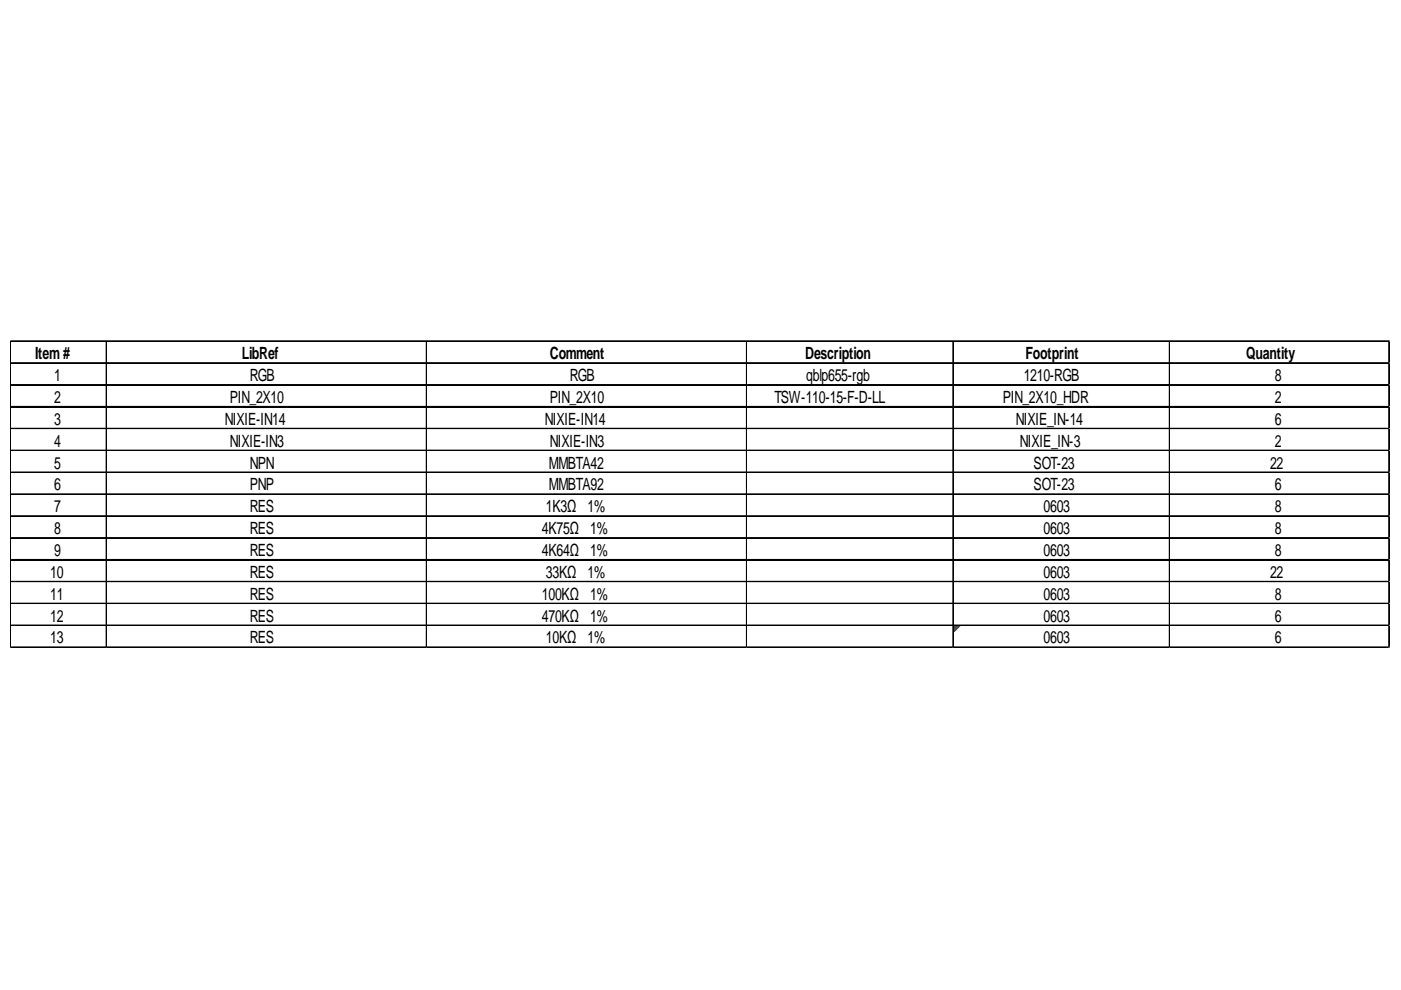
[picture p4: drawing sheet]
<svg xmlns="http://www.w3.org/2000/svg" width="297mm" height="210mm" viewBox="0 0 297 210" stroke-linecap="round" stroke-linejoin="round" font-family="sans-serif">
<defs><g id="words">
<g font-size="3.6">
<text x="7.5" y="76.2">Item#</text>
<text x="51.3" y="76.2">LibRef</text>
<text x="116.6" y="76.2">Comment</text>
<text x="170.7" y="76.2">Description</text>
<text x="217.5" y="76.2">Footprint</text>
<text x="264.2" y="76.2">Quantity</text>
<text x="11.5" y="80.8">1</text>
<text x="52.9" y="80.8">RGB</text>
<text x="120.8" y="80.8">RGB</text>
<text x="170.9" y="80.8">qblp655-rgb</text>
<text x="217" y="80.8">1210-RGB</text>
<text x="270.3" y="80.8">8</text>
<text x="11.5" y="85.4">2</text>
<text x="48.7" y="85.4">PIN_2X10</text>
<text x="116.6" y="85.4">PIN_2X10</text>
<text x="164.2" y="85.4">TSW-110-15-F-D-LL</text>
<text x="212.6" y="85.4">PIN_2X10_HDR</text>
<text x="270.3" y="85.4">2</text>
<text x="11.5" y="90.1">3</text>
<text x="11.5" y="94.7">4</text>
<text x="47.7" y="90.1">NIXIE-IN14</text>
<text x="48.7" y="94.7">NIXIE-IN3</text>
<text x="115.5" y="90.1">NIXIE-IN14</text>
<text x="116.6" y="94.7">NIXIE-IN3</text>
<text x="215.3" y="90.1">NIXIE_IN-14</text>
<text x="216.2" y="94.7">NIXIE_IN-3</text>
<text x="270.3" y="90.1">6</text>
<text x="270.3" y="94.7">2</text>
<text x="11.5" y="99.3">5</text>
<text x="52.9" y="99.3">NPN</text>
<text x="116.4" y="99.3">MMBTA42</text>
<text x="219.2" y="99.3">SOT-23</text>
<text x="269.3" y="99.3">22</text>
<text x="11.5" y="104">6</text>
<text x="52.9" y="104">PNP</text>
<text x="116.4" y="104">MMBTA92</text>
<text x="219.2" y="104">SOT-23</text>
<text x="270.3" y="104">6</text>
<text x="11.5" y="108.6">7</text>
<text x="11.5" y="113.3">8</text>
<text x="52.9" y="108.6">RES</text>
<text x="52.9" y="113.3">RES</text>
<text x="114.9" y="113.3">4K75Ω 1%</text>
<text x="115.8" y="108.6">1K3Ω 1%</text>
<text x="221.3" y="108.6">0603</text>
<text x="221.3" y="113.3">0603</text>
<text x="270.3" y="108.6">8</text>
<text x="270.3" y="113.3">8</text>
<text x="11.5" y="117.9">9</text>
<text x="52.9" y="117.9">RES</text>
<text x="114.9" y="117.9">4K64Ω 1%</text>
<text x="221.3" y="117.9">0603</text>
<text x="270.3" y="117.9">8</text>
<text x="10.7" y="122.5">10</text>
<text x="52.9" y="122.5">RES</text>
<text x="115.8" y="122.5">33KΩ 1%</text>
<text x="221.3" y="122.5">0603</text>
<text x="269.3" y="122.5">22</text>
<text x="10.7" y="127.2">11</text>
<text x="10.7" y="131.8">12</text>
<text x="52.9" y="127.2">RES</text>
<text x="52.9" y="131.8">RES</text>
<text x="114.9" y="127.2">100KΩ 1%</text>
<text x="114.9" y="131.8">470KΩ 1%</text>
<text x="221.3" y="127.2">0603</text>
<text x="221.3" y="131.8">0603</text>
<text x="270.3" y="127.2">8</text>
<text x="270.3" y="131.8">6</text>
<text x="10.7" y="136.4">13</text>
<text x="52.9" y="136.4">RES</text>
<text x="115.8" y="136.4">10KΩ 1%</text>
<text x="221.3" y="136.4">0603</text>
<text x="270.3" y="136.4">6</text>
</g>
</g></defs>
<path d="M202.2 132.8h1.3" fill="none" stroke="#008000" stroke-width=".25"/>
<path d="M202.2 132.8h1.3v.2h-1.3z" fill="#008000"/>
<path d="M202.2 133h1.1" fill="none" stroke="#008000" stroke-width=".25"/>
<path d="M202.2 133h1.1v.2h-1.1z" fill="#008000"/>
<path d="M202.2 133.2h.9" fill="none" stroke="#008000" stroke-width=".25"/>
<path d="M202.2 133.2h.9v.2h-.9z" fill="#008000"/>
<path d="M202.2 133.4h.7" fill="none" stroke="#008000" stroke-width=".25"/>
<path d="M202.2 133.4h.7v.2h-.7z" fill="#008000"/>
<path d="M202.2 133.6h.5" fill="none" stroke="#008000" stroke-width=".25"/>
<path d="M202.2 133.6h.5v.2h-.5z" fill="#008000"/>
<path d="M202.2 133.8h.2" fill="none" stroke="#008000" stroke-width=".25"/>
<path d="M202.2 133.8h.2v.2h-.2z" fill="#008000"/>
<g fill="none" stroke="#000" stroke-width=".25">
<path d="M2.2 72.3v65.1M2.4 72.3h292.2M2.4 76.9h292.2M22.5 72.5v64.9M90.4 72.5v64.9M158.3 72.5v64.9M202 72.5v64.9M247.9 72.5v64.9M294.4 72.5v64.9M2.4 81.6h20.1M2.4 86.2h20.1M2.4 90.8h20.1"/>
<path d="M2.4 95.5h20.1M22.7 81.6h67.7M22.7 86.2h67.7M22.7 90.8h67.7M22.7 95.5h67.7M90.6 81.6h67.7M90.6 86.2h67.7M90.6 90.8h67.7M90.6 95.5h67.7M158.5 81.6h43.5M158.5 86.2h43.5M158.5 90.8h43.5"/>
<path d="M158.5 95.5h43.5M202.2 81.6h45.7M202.2 86.2h45.7M202.2 90.8h45.7M202.2 95.5h45.7M248.1 81.6h46.3M248.1 86.2h46.3M248.1 90.8h46.3M248.1 95.5h46.3M2.4 100.1h20.1M2.4 104.7h20.1M2.4 109.4h20.1"/>
<path d="M2.4 114h20.1M2.4 118.7h20.1M22.7 100.1h67.7M22.7 104.7h67.7M22.7 109.4h67.7M22.7 114h67.7M22.7 118.7h67.7M90.6 100.1h67.7M90.6 104.7h67.7M90.6 109.4h67.7M90.6 114h67.7M90.6 118.7h67.7"/>
<path d="M158.5 100.1h43.5M158.5 104.7h43.5M158.5 109.4h43.5M158.5 114h43.5M158.5 118.7h43.5M202.2 100.1h45.7M202.2 104.7h45.7M202.2 109.4h45.7M202.2 114h45.7M202.2 118.7h45.7M248.1 100.1h46.3M248.1 104.7h46.3"/>
<path d="M248.1 109.4h46.3M248.1 114h46.3M248.1 118.7h46.3M2.4 123.3h20.1M2.4 127.9h20.1M2.4 132.6h20.1M2.4 137.2h20.1M22.7 123.3h67.7M22.7 127.9h67.7M22.7 132.6h67.7M22.7 137.2h67.7M90.6 123.3h67.7"/>
<path d="M90.6 127.9h67.7M90.6 132.6h67.7M90.6 137.2h67.7M158.5 123.3h43.5M158.5 127.9h43.5M158.5 132.6h43.5M158.5 137.2h43.5M202.2 123.3h45.7M202.2 127.9h45.7M202.2 132.6h45.7M202.2 137.2h45.7M248.1 123.3h46.3"/>
<path d="M248.1 127.9h46.3M248.1 132.6h46.3M248.1 137.2h46.3"/>
</g>
<g fill="none" stroke="#000" stroke-width=".21">
<path d="M2.3 72.3v65.1M2.4 72.4h292.2M2.4 77h292.2M22.6 72.5v64.9M90.5 72.5v64.9M158.4 72.5v64.9M202.1 72.5v64.9M248 72.5v64.9M294.5 72.5v64.9M2.4 81.7h20.1M2.4 86.3h20.1M2.4 90.9h20.1"/>
<path d="M2.4 95.6h20.1M22.7 81.7h67.7M22.7 86.3h67.7M22.7 90.9h67.7M22.7 95.6h67.7M90.6 81.7h67.7M90.6 86.3h67.7M90.6 90.9h67.7M90.6 95.6h67.7M158.5 81.7h43.5M158.5 86.3h43.5M158.5 90.9h43.5"/>
<path d="M158.5 95.6h43.5M202.2 81.7h45.7M202.2 86.3h45.7M202.2 90.9h45.7M202.2 95.6h45.7M248.1 81.7h46.3M248.1 86.3h46.3M248.1 90.9h46.3M248.1 95.6h46.3M2.4 100.2h20.1M2.4 104.9h20.1M2.4 109.5h20.1"/>
<path d="M2.4 114.1h20.1M2.4 118.8h20.1M22.7 100.2h67.7M22.7 104.9h67.7M22.7 109.5h67.7M22.7 114.1h67.7M22.7 118.8h67.7M90.6 100.2h67.7M90.6 104.9h67.7M90.6 109.5h67.7M90.6 114.1h67.7M90.6 118.8h67.7"/>
<path d="M158.5 100.2h43.5M158.5 104.9h43.5M158.5 109.5h43.5M158.5 114.1h43.5M158.5 118.8h43.5M202.2 100.2h45.7M202.2 104.9h45.7M202.2 109.5h45.7M202.2 114.1h45.7M202.2 118.8h45.7M248.1 100.2h46.3M248.1 104.9h46.3"/>
<path d="M248.1 109.5h46.3M248.1 114.1h46.3M248.1 118.8h46.3M2.4 123.4h20.1M2.4 128h20.1M2.4 132.7h20.1M2.4 137.3h20.1M22.7 123.4h67.7M22.7 128h67.7M22.7 132.7h67.7M22.7 137.3h67.7M90.6 123.4h67.7"/>
<path d="M90.6 128h67.7M90.6 132.7h67.7M90.6 137.3h67.7M158.5 123.4h43.5M158.5 128h43.5M158.5 132.7h43.5M158.5 137.3h43.5M202.2 123.4h45.7M202.2 128h45.7M202.2 132.7h45.7M202.2 137.3h45.7M248.1 123.4h46.3"/>
<path d="M248.1 128h46.3M248.1 132.7h46.3M248.1 137.3h46.3"/>
</g>
<path d="M294.6 72.3h.1" fill="none" stroke="#d4d4d4" stroke-width=".25"/>
<path d="M294.6 72.3l.1 .2z" fill="#d4d4d4"/>
<path d="M294.6 76.9h.1" fill="none" stroke="#d4d4d4" stroke-width=".25"/>
<path d="M294.6 76.9l.1 .2z" fill="#d4d4d4"/>
<path d="M294.6 81.6h.1" fill="none" stroke="#d4d4d4" stroke-width=".25"/>
<path d="M294.6 81.6l.1 .2z" fill="#d4d4d4"/>
<path d="M294.6 86.2h.1" fill="none" stroke="#d4d4d4" stroke-width=".25"/>
<path d="M294.6 86.2l.1 .2z" fill="#d4d4d4"/>
<path d="M294.6 90.8h.1" fill="none" stroke="#d4d4d4" stroke-width=".25"/>
<path d="M294.6 90.8l.1 .2z" fill="#d4d4d4"/>
<path d="M294.6 95.5h.1" fill="none" stroke="#d4d4d4" stroke-width=".25"/>
<path d="M294.6 95.5l.1 .2z" fill="#d4d4d4"/>
<path d="M294.6 100.1h.1" fill="none" stroke="#d4d4d4" stroke-width=".25"/>
<path d="M294.6 100.1l.1 .2z" fill="#d4d4d4"/>
<path d="M294.6 104.7h.1" fill="none" stroke="#d4d4d4" stroke-width=".25"/>
<path d="M294.6 104.7l.1 .3z" fill="#d4d4d4"/>
<path d="M294.6 109.4h.1" fill="none" stroke="#d4d4d4" stroke-width=".25"/>
<path d="M294.6 109.4l.1 .2z" fill="#d4d4d4"/>
<path d="M294.6 114h.1" fill="none" stroke="#d4d4d4" stroke-width=".25"/>
<path d="M294.6 114l.1 .2z" fill="#d4d4d4"/>
<path d="M294.6 118.7h.1" fill="none" stroke="#d4d4d4" stroke-width=".25"/>
<path d="M294.6 118.7l.1 .2z" fill="#d4d4d4"/>
<path d="M294.6 123.3h.1" fill="none" stroke="#d4d4d4" stroke-width=".25"/>
<path d="M294.6 123.3l.1 .2z" fill="#d4d4d4"/>
<path d="M294.6 127.9h.1" fill="none" stroke="#d4d4d4" stroke-width=".25"/>
<path d="M294.6 127.9l.1 .2z" fill="#d4d4d4"/>
<path d="M294.6 132.6h.1" fill="none" stroke="#d4d4d4" stroke-width=".25"/>
<path d="M294.6 132.6l.1 .2z" fill="#d4d4d4"/>
<path d="M294.6 137.2h.1" fill="none" stroke="#d4d4d4" stroke-width=".25"/>
<path d="M294.6 137.2l.1 .2z" fill="#d4d4d4"/>
<use href="#words"/>
</svg>
